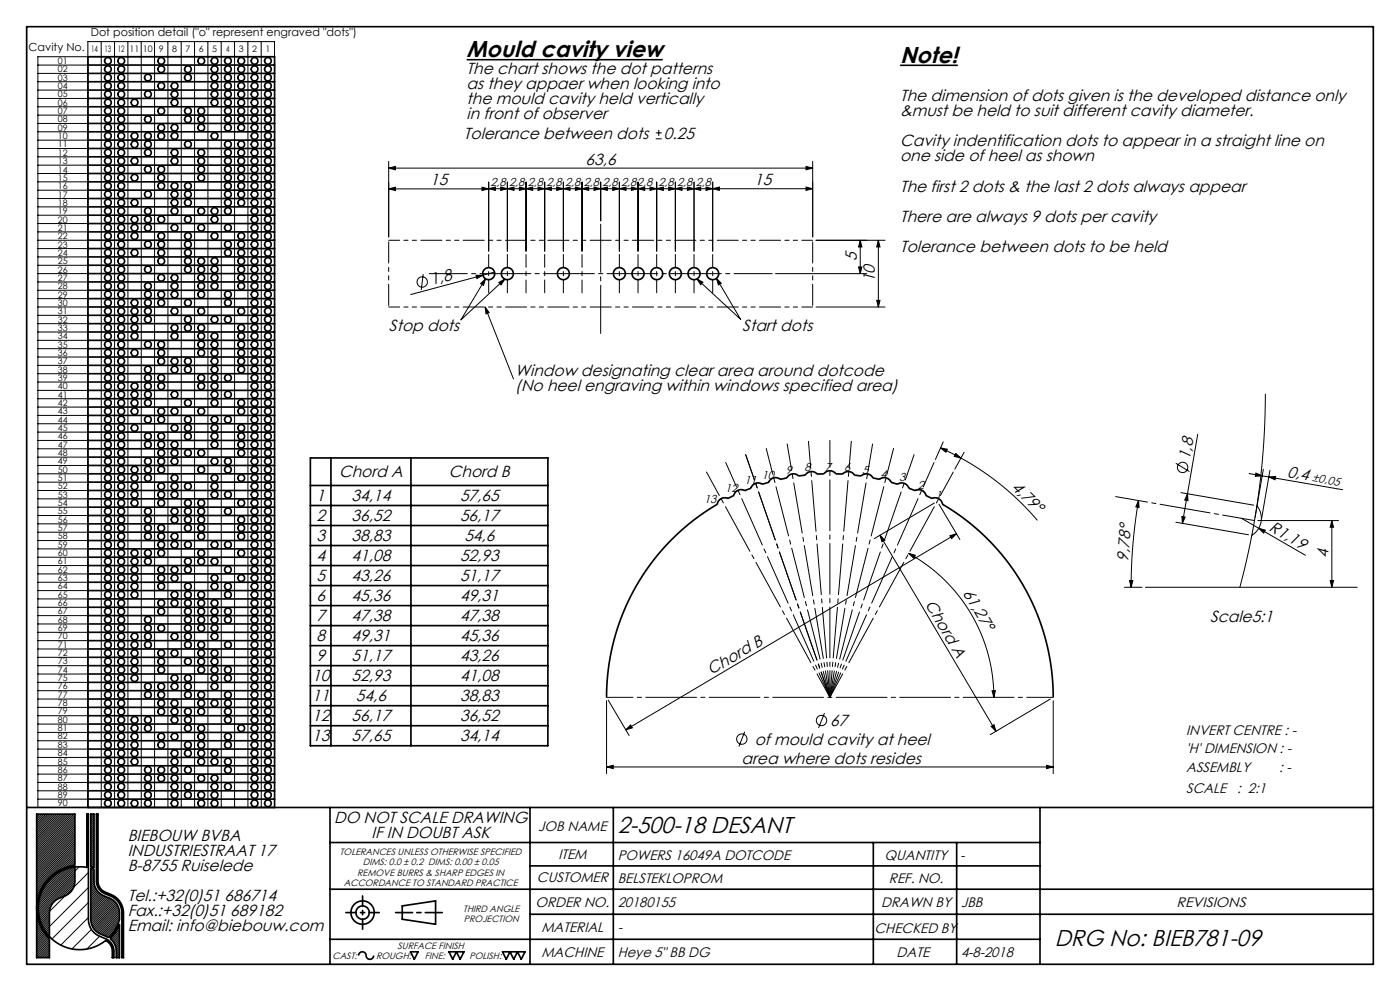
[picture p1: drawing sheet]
<svg xmlns="http://www.w3.org/2000/svg" width="420mm" height="297mm" viewBox="0 0 420 297" stroke-linecap="round" stroke-linejoin="round" font-family="sans-serif">
<defs><g id="words">
<g font-size="6.9">
<text x="140" y="17.2">Mould cavity view</text>
<text x="270" y="18.9">Note!</text>
<text x="185.3" y="249.7">2-500-18 DESANT</text>
<text x="316.4" y="283.5">DRG No: BIEB781-09</text>
</g>
<g font-size="4.8">
<text x="140" y="22.1">The chart shows the dot patterns</text>
<text x="140" y="26.7">as they appaer when looking into</text>
<text x="140" y="31.2">the mould cavity held vertically</text>
<text x="140" y="35.7">in front of observer</text>
<text x="270" y="30.3">The dimension of dots given is the developed distance only</text>
<text x="270" y="34.8">&amp;must be held to suit different cavity diameter.</text>
<text x="139.2" y="41.6">Tolerance between dots</text>
<text x="199.1" y="41.6">0.25</text>
<text x="270" y="43.9">Cavity indentification dots to appear in a straight line on</text>
<text x="175.7" y="49.4">63,6</text>
<text x="270" y="48.4">one side of heel as shown</text>
<text x="129" y="55.6">15</text>
<text x="226.2" y="55.5">15</text>
<text x="270" y="57.4">The first 2 dots &amp; the last 2 dots always appear</text>
<text x="270" y="66.5">There are always 9 dots per cavity</text>
<text x="270" y="75.5">Tolerance between dots to be held</text>
<text x="257.1" y="78.3" transform="rotate(-90 257.1 78.3)">5</text>
<text x="129.6" y="85.6" transform="rotate(-15 129.6 85.6)">1,8</text>
<text x="262.5" y="84.6" transform="rotate(-90 262.5 84.6)">10</text>
<text x="116.7" y="99.3">Stop dots</text>
<text x="222.7" y="99.2">Start dots</text>
<text x="154.6" y="112.6">Window designating clear area around dotcode</text>
<text x="154.6" y="117.1">(No heel engraving within windows specified area)</text>
<text x="357" y="137.9" transform="rotate(-80 357 137.9)">1,8</text>
<text x="101.8" y="143.1">Chord A</text>
<text x="134.7" y="143.1">Chord B</text>
<text x="386" y="142.8" transform="rotate(10 386 142.8)">0,4</text>
<text x="303.3" y="146.3" transform="rotate(45 303.3 146.3)">4,79°</text>
<text x="94.9" y="150.2">1</text>
<text x="105.5" y="150.2">34,14</text>
<text x="138" y="150.2">57,65</text>
<text x="94.9" y="156.2">2</text>
<text x="105.5" y="156.2">36,52</text>
<text x="138" y="156.2">56,17</text>
<text x="380.5" y="158.9" transform="rotate(30 380.5 158.9)">R1,19</text>
<text x="94.9" y="162.2">3</text>
<text x="105.5" y="162.2">38,83</text>
<text x="139.3" y="162.2">54,6</text>
<text x="398.5" y="167.3" transform="rotate(-90 398.5 167.3)">4</text>
<text x="94.9" y="168.2">4</text>
<text x="105.5" y="168.2">41,08</text>
<text x="138" y="168.2">52,93</text>
<text x="338.4" y="168.3" transform="rotate(-85 338.4 168.3)">9,78°</text>
<text x="94.9" y="174.2">5</text>
<text x="105.5" y="174.2">43,26</text>
<text x="138" y="174.2">51,17</text>
<text x="288.7" y="177.6" transform="rotate(59 288.7 177.6)">61,27°</text>
<text x="94.9" y="180.2">6</text>
<text x="105.5" y="180.2">45,36</text>
<text x="138" y="180.2">49,31</text>
<text x="277.4" y="181.1" transform="rotate(59 277.4 181.1)">Chord A</text>
<text x="94.9" y="186.2">7</text>
<text x="105.5" y="186.2">47,38</text>
<text x="138" y="186.2">47,38</text>
<text x="363" y="186.3">Scale5:1</text>
<text x="94.9" y="192.2">8</text>
<text x="105.5" y="192.2">49,31</text>
<text x="138" y="192.2">45,36</text>
<text x="94.9" y="198.2">9</text>
<text x="105.5" y="198.2">51,17</text>
<text x="138" y="198.2">43,26</text>
<text x="213.4" y="202.3" transform="rotate(-31 213.4 202.3)">Chord B</text>
<text x="93.6" y="204.2">10</text>
<text x="105.5" y="204.2">52,93</text>
<text x="138" y="204.2">41,08</text>
<text x="93.6" y="210.2">11</text>
<text x="106.8" y="210.2">54,6</text>
<text x="138" y="210.2">38,83</text>
<text x="93.6" y="216.2">12</text>
<text x="105.5" y="216.2">56,17</text>
<text x="138" y="216.2">36,52</text>
<text x="249" y="217.7">67</text>
<text x="93.6" y="222.2">13</text>
<text x="105.5" y="222.2">57,65</text>
<text x="138" y="222.2">34,14</text>
<text x="226.4" y="223.2">of mould cavity at heel</text>
<text x="222.5" y="228.8">area where dots resides</text>
<text x="38.3" y="251.9">BIEBOUW BVBA</text>
<text x="100.2" y="246.6">DO NOT SCALE DRAWING</text>
<text x="111.5" y="251.1">IF IN DOUBT ASK</text>
<text x="38.3" y="256.5">INDUSTRIESTRAAT 17</text>
<text x="38.3" y="261">B-8755 Ruiselede</text>
<text x="38.3" y="270">Tel.:+32(0)51 686714</text>
<text x="38.3" y="274.6">Fax.:+32(0)51 689182</text>
<text x="38.3" y="279.1">Email: info@biebouw.com</text>
</g>
<g font-size="4.1">
<text x="355.9" y="220.3">INVERT CENTRE : -</text>
<text x="355.9" y="225.7">'H' DIMENSION : -</text>
<text x="355.9" y="231.4">ASSEMBLY</text>
<text x="383.7" y="231.4">: -</text>
<text x="355.9" y="237.5">SCALE</text>
<text x="371.1" y="237.5">: 2:1</text>
<text x="161.4" y="249">JOB NAME</text>
<text x="167.5" y="257.4">ITEM</text>
<text x="185.3" y="257.7">POWERS 16049A DOTCODE</text>
<text x="265.4" y="257.8">QUANTITY</text>
<text x="161.1" y="264.3">CUSTOMER</text>
<text x="185.3" y="264.6">BELSTEKLOPROM</text>
<text x="266.7" y="264.6">REF. NO.</text>
<text x="160.7" y="271.8">ORDER NO.</text>
<text x="185.3" y="271.7">20180155</text>
<text x="264.4" y="271.7">DRAWN BY</text>
<text x="288.3" y="271.7">JBB</text>
<text x="352.9" y="271.7">REVISIONS</text>
<text x="162.4" y="279.4">MATERIAL</text>
<text x="185.3" y="279.4">-</text>
<text x="262.3" y="279.6">CHECKED BY</text>
<text x="162.4" y="286.9">MACHINE</text>
<text x="185.3" y="286.8">Heye 5&quot; BB DG</text>
<text x="269" y="286.9">DATE</text>
<text x="288.3" y="286.9">4-8-2018</text>
</g>
<text font-size="4" x="288.4" y="257.8">-</text>
<g font-size="3.5">
<text x="147.1" y="55.8">2,8</text>
<text x="152.7" y="55.8">2,8</text>
<text x="158.3" y="55.8">2,8</text>
<text x="163.9" y="55.8">2,8</text>
<text x="169.5" y="55.8">2,8</text>
<text x="175.1" y="55.8">2,8</text>
<text x="180.7" y="55.8">2,8</text>
<text x="186.3" y="55.8">2,82,8</text>
<text x="197.5" y="55.8">2,8</text>
<text x="203.1" y="55.8">2,8</text>
<text x="208.7" y="55.8">2,8</text>
<text x="228.5" y="143.5">10</text>
<text x="235.8" y="141.9">9</text>
<text x="241.3" y="141.3">8</text>
<text x="247.4" y="141.3">7</text>
<text x="253.3" y="141.3">6</text>
<text x="258.7" y="141.9">5</text>
<text x="264.1" y="143.1">4</text>
<text x="217.6" y="147.5">12</text>
<text x="223.3" y="145.1">11</text>
<text x="269.8" y="144.3">3</text>
<text x="275.4" y="146.7">2</text>
<text x="280.6" y="149.4">1</text>
<text x="393.6" y="144.2" transform="rotate(10 393.6 144.2)">±0,05</text>
<text x="211.2" y="150.8">13</text>
</g>
<g font-size="3.3">
<text x="27.2" y="10.9">Dot position detail (&quot;o&quot; represent engraved &quot;dots&quot;)</text>
<text x="8.6" y="15.3">Cavity No.</text>
</g>
<g font-size="2.8">
<text x="102" y="256.1">TOLERANCES UNLESS OTHERWISE SPECIFIED</text>
<text x="107.2" y="262.5">REMOVE BURRS &amp; SHARP EDGES IN</text>
<text x="108.8" y="259.1">DIMS: 0.0 ± 0.2 DIMS: 0.00 ± 0.05</text>
<text x="103.2" y="265.5">ACCORDANCE TO STANDARD PRACTICE</text>
<text x="139" y="273.5">THIRD ANGLE</text>
<text x="139.2" y="276.5">PROJECTION</text>
<text x="99.7" y="287.3">CAST:</text>
<text x="112.8" y="287.3">ROUGH:</text>
<text x="119.3" y="284.4">SURFACE FINISH</text>
<text x="127.5" y="287.3">FINE:</text>
<text x="140.8" y="287.3">POLISH:</text>
</g>
<g font-size="2.7">
<text x="27.3" y="15.7">14</text>
<text x="31.3" y="15.7">13</text>
<text x="35.3" y="15.7">12</text>
<text x="38.9" y="15.7">11</text>
<text x="42.9" y="15.7">10</text>
<text x="47.6" y="15.7">9</text>
<text x="51.6" y="15.7">8</text>
<text x="55.6" y="15.7">7</text>
<text x="59.6" y="15.7">6</text>
<text x="63.6" y="15.7">5</text>
<text x="67.8" y="15.7">4</text>
<text x="71.6" y="15.7">3</text>
<text x="75.6" y="15.7">2</text>
<text x="79.6" y="15.7">1</text>
<text x="17.4" y="19.2">01</text>
<text x="17.4" y="21.7">02</text>
<text x="17.4" y="24.2">03</text>
<text x="17.4" y="26.7">04</text>
<text x="17.4" y="29.2">05</text>
<text x="17.4" y="31.7">06</text>
<text x="17.4" y="34.2">07</text>
<text x="17.4" y="36.7">08</text>
<text x="17.4" y="39.2">09</text>
<text x="17.4" y="41.7">10</text>
<text x="17.4" y="44.2">11</text>
<text x="17.4" y="46.7">12</text>
<text x="17.4" y="49.2">13</text>
<text x="17.4" y="51.7">14</text>
<text x="17.4" y="54.2">15</text>
<text x="17.4" y="56.7">16</text>
<text x="17.4" y="59.2">17</text>
<text x="17.4" y="61.7">18</text>
<text x="17.4" y="64.2">19</text>
<text x="17.4" y="66.7">20</text>
<text x="17.4" y="69.2">21</text>
<text x="17.4" y="71.7">22</text>
<text x="17.4" y="74.2">23</text>
<text x="17.4" y="76.7">24</text>
<text x="17.4" y="79.2">25</text>
<text x="17.4" y="81.7">26</text>
<text x="17.4" y="84.2">27</text>
<text x="17.4" y="86.7">28</text>
<text x="17.4" y="89.2">29</text>
<text x="17.4" y="91.7">30</text>
<text x="17.4" y="94.2">31</text>
<text x="17.4" y="96.7">32</text>
<text x="17.4" y="99.2">33</text>
<text x="17.4" y="101.7">34</text>
<text x="17.4" y="104.2">35</text>
<text x="17.4" y="106.7">36</text>
<text x="17.4" y="109.2">37</text>
<text x="17.4" y="111.7">38</text>
<text x="17.4" y="114.2">39</text>
<text x="17.4" y="116.7">40</text>
<text x="17.4" y="119.2">41</text>
<text x="17.4" y="121.7">42</text>
<text x="17.4" y="124.2">43</text>
<text x="17.4" y="126.7">44</text>
<text x="17.4" y="129.2">45</text>
<text x="17.4" y="131.7">46</text>
<text x="17.4" y="134.2">47</text>
<text x="17.4" y="136.7">48</text>
<text x="17.4" y="139.2">49</text>
<text x="17.4" y="141.7">50</text>
<text x="17.4" y="144.2">51</text>
<text x="17.4" y="146.7">52</text>
<text x="17.4" y="149.2">53</text>
<text x="17.4" y="151.7">54</text>
<text x="17.4" y="154.2">55</text>
<text x="17.4" y="156.7">56</text>
<text x="17.4" y="159.1">57</text>
<text x="17.4" y="161.6">58</text>
<text x="17.4" y="164.1">59</text>
<text x="17.4" y="166.6">60</text>
<text x="17.4" y="169.1">61</text>
<text x="17.4" y="171.6">62</text>
<text x="17.4" y="174.1">63</text>
<text x="17.4" y="176.6">64</text>
<text x="17.4" y="179.1">65</text>
<text x="17.4" y="181.6">66</text>
<text x="17.4" y="184.1">67</text>
<text x="17.4" y="186.6">68</text>
<text x="17.4" y="189.1">69</text>
<text x="17.4" y="191.6">70</text>
<text x="17.4" y="194.1">71</text>
<text x="17.4" y="196.6">72</text>
<text x="17.4" y="199.1">73</text>
<text x="17.4" y="201.6">74</text>
<text x="17.4" y="204.1">75</text>
<text x="17.4" y="206.6">76</text>
<text x="17.4" y="209.1">77</text>
<text x="17.4" y="211.6">78</text>
<text x="17.4" y="214.1">79</text>
<text x="17.4" y="216.6">80</text>
<text x="17.4" y="219.1">81</text>
<text x="17.4" y="221.6">82</text>
<text x="17.4" y="224.1">83</text>
<text x="17.4" y="226.6">84</text>
<text x="17.4" y="229.1">85</text>
<text x="17.4" y="231.6">86</text>
<text x="17.4" y="234.1">87</text>
<text x="17.4" y="236.6">88</text>
<text x="17.4" y="239.1">89</text>
<text x="17.4" y="241.6">90</text>
</g>
</g></defs>
<g fill="none" stroke="#000" stroke-width=".3">
<path d="M11.4 19.5h15M26.4 17v-4.5h56v4.5h-71v225h15v-225M30.4 12.5v229.5M34.4 12.5v229.5M38.4 12.5v4.5M38.4 17v225M42.4 12.5v229.5M46.4 12.5v229.5M50.4 12.5v4.5M50.4 17v225M54.4 12.5v229.5M58.4 12.5v229.5"/>
<path d="M62.4 12.5v4.5M62.4 17v225M66.4 12.5v229.5M70.4 12.5v229.5M74.4 12.5v4.5M74.4 17v225M78.4 12.5v229.5M11.4 22h15M11.4 24.5h15M11.4 27h15M11.4 29.5h15M11.4 32h15"/>
<path d="M11.4 34.5h15M11.4 37h15M11.4 39.5h15M196.7 39.8h1.8M197.6 38.9v1.8M11.4 42h15M11.4 44.5h15M11.4 47h15M11.4 49.5h15M11.4 52h15M11.4 54.5h15M11.4 57h15"/>
<path d="M11.4 59.5h15M116.6 50.4l2-.5v1zM116.6 48.4v22.6M116.6 50.4h127.2M116.6 56.6l2-.5v1zM116.6 56.6h30M144.6 56.1l2 .5-2 .5zM146.6 56.6l2-.5v1zM146.6 56.6h97.2M146.6 54.6v20.7M150.2 56.1l2 .5-2 .5zM152.2 56.6l2-.5v1z"/>
<path d="M152.2 54.6v20.7M155.8 56.1l2 .5-2 .5zM157.8 56.6l2-.5v1zM157.8 54.6v20.7M161.4 56.1l2 .5-2 .5zM163.4 56.6l2-.5v1zM163.4 54.6v20.7M167 56.1l2 .5-2 .5zM169 56.6l2-.5v1zM169 54.6v20.7M172.6 56.1l2 .5-2 .5zM174.6 56.6l2-.5v1z"/>
<path d="M174.6 54.6v20.7M178.2 56.1l2 .5-2 .5zM180.2 56.6l2-.5v1zM180.2 54.6v11.6M183.8 56.1l2 .5-2 .5zM185.8 56.6l2-.5v1zM185.8 54.6v20.7M189.4 56.1l2 .5-2 .5zM191.4 56.6l2-.5v1zM191.4 54.6v20.7M195 56.1l2 .5-2 .5zM196.7 41.6h1.8"/>
<path d="M197 56.6l2-.5v1zM197 54.6v20.7M200.6 56.1l2 .5-2 .5zM202.6 56.6l2-.5v1zM202.6 54.6v20.7M206.2 56.1l2 .5-2 .5zM208.2 56.6l2-.5v1zM208.2 54.6v20.7M211.8 56.1l2 .5-2 .5zM213.8 54.6v20.7M213.8 56.6l2-.5v1zM241.8 56.1l2 .5-2 .5z"/>
<path d="M241.8 49.9l2 .5-2 .5zM243.8 48.4v22.6M11.4 72h15M11.4 62h15M11.4 64.5h15M11.4 67h15M11.4 69.5h15M11.4 74.5h15M11.4 77h15M11.4 79.5h15M244.8 72h20.7M258.1 72l.5 2h-1z"/>
<path d="M258.1 72v10M263.5 72l.5 2h-1zM263.5 72v20M11.4 92h15M11.4 82h15M11.4 84.5h15M11.4 87h15M11.4 89.5h15M11.4 94.5h15M11.4 97h15M11.4 99.5h15M127 82.1l-.6 4.8"/>
<path d="M142.8 82.5h2.1l-1.8 1zM145.5 92l8.5 21.6M145.5 92l1.2 1.7-.9 .4zM145.7 83.5l-7.4 12.4 13.2-12.3M145.7 83.5l-.6 2-.9-.5zM148.3 81.5l-25.1 6.8M149.6 84.6l1.9-1-1.2 1.8zM209.1 83.6l1.8 1-.7 .7zM214.9 83.4l7.3 12.3-13.1-12.1M214.9 83.4l1.5 1.5-.9 .5zM232.7 82h27.4M244.8 92h20.7"/>
<path d="M257.6 80h1l-.5 2zM263 90h1l-.5 2zM11.4 102h15M11.4 104.5h15M11.4 107h15M11.4 109.5h15M11.4 112h15M11.4 114.5h15M11.4 117h15M11.4 119.5h15M379.6 118a223.7 223.7 0 0 1-7.6 58M11.4 122h15"/>
<path d="M11.4 124.5h15M11.4 127h15M11.4 129.5h15M11.4 132h15M11.4 134.5h15M11.4 137h15M11.4 139.5h15M282.2 134.2l2 .4-.4 .9zM282.2 134.2l6.1 3.1M283 132.4l-2.4 5.3M286.8 135.9l1.5 1.4-2-.5zM288.3 137.3a81.8 81.8 0 0 1 22.9 18.7"/>
<path d="M289.2 135.5l-2.7 5.1M352.7 138.8l4.1 2.5M359.3 130.1l-3.1 17.9M11.4 142h15M11.4 144.5h15M11.4 147h15M11.4 149.5h15M11.4 152h15M11.4 154.5h15M11.4 157h15M11.4 159.5h15M274.5 147a2.22 2.22 0 0 1 3.3 1.5"/>
<path d="M280.3 150.7l-18 10.7M281.7 151.1l6.3 10.6M286.9 160l-99.2 58.7M341.6 150l.1 2.1-1-.2zM341.6 150l-1.7 13-.6 13M352.7 156.5l21.9 3.8M354.3 147.6l21.8 3.8M354.6 154.8l1 .2-.9 1.8zM356.2 148l-1.5 8.8M356.2 148l.2 2-1-.1zM372.4 155.3l19.2 11.1M374.7 141.9l28.1 4.9"/>
<path d="M376.8 141.8l1.9 .8-2.1 .2zM377.1 151.6a6 6 0 0 1-1.6 8.8M377.4 156h24.2M377.6 158.3l2 .6-.5 .9zM379 140.6l-2.5 14.4M380.6 142.9l2.1-.1-.2 1zM381 141l-2.5 14.4M399.6 156v20M399.6 156l.5 2h-1zM11.4 162h15M11.4 164.5h15M11.4 167h15"/>
<path d="M11.4 169.5h15M11.4 172h15M11.4 174.5h15M11.4 177h15M11.4 179.5h15M264 160.4l1.4 1.5-.8 .5zM264 160.4l34.8 58.8M272.6 165.9l2 .5-.5 .9zM272.6 165.9a49.2 49.2 0 0 1 25.6 43.1M285 160.6l1.9-.6-1.4 1.4zM337.3 176h5.3M338.8 174h1l-.5 2z"/>
<path d="M343.6 176h63.6M399.1 174h1l-.5 2zM11.4 182h15M11.4 184.5h15M11.4 187h15M11.4 189.5h15M11.4 192h15M11.4 194.5h15M11.4 197h15M11.4 199.5h15M11.4 202h15M11.4 204.5h15"/>
<path d="M11.4 207h15M11.4 209.5h15M11.4 212h15M11.4 214.5h15M11.4 217h15M11.4 219.5h15M182 210v21.9M182.5 209.9l6.2 10.5M187.7 218.7l1.5-1.4 .5 .8zM223.4 219.3l-1.7 4.4M247.3 213.7l-1.7 4.5M297.3 217.7l.9-.5 .6 2z"/>
<path d="M297.6 207h1l-.4 2zM315.1 209.5l-18 10.7M316 210v21.9M11.4 222h15M11.4 224.5h15M11.4 227h15M11.4 229.5h15M11.4 232h15M11.4 234.5h15M11.4 237h15M11.4 239.5h15M182 229.9l2-.5v1z"/>
<path d="M182 229.9h134M314 229.4l2 .5-2 .5zM11.5 244l-.5 .5M12 244l-1 1M12.6 244l-1.6 1.6M13.2 244l-2.2 2.2M13.7 244l-2.7 2.7M14.3 244l-3.3 3.3M14.8 244l-3.8 3.8M15.4 244l-4.4 4.4M16 244l-5 5M16.5 244l-5.5 5.5"/>
<path d="M17.1 244l-6.1 6.1M17.6 244l-6.6 6.6M18.2 244l-7.2 7.2M18.8 244l-7.8 7.8M19.3 244l-8.3 8.3M19.9 244l-8.9 8.9M20.4 244l-9.4 9.4M21 244l-10 10M21.6 244l-10.6 10.6M21.9 259.9l-10.3 10.3M22.1 244l-11.1 11.1M22.5 244.2l-11.5 11.5"/>
<path d="M22.5 244.8l-11.5 11.5M22.5 245.3l-11.5 11.5M22.5 245.9l-11.5 11.5M22.5 246.5l-11.5 11.4M22.5 247l-11.5 11.5M22.5 247.6l-11.5 11.5M22.5 248.2l-11.5 11.4M22.5 248.7l-11.5 11.5M22.5 249.3l-11.5 11.4M22.5 249.8l-11.5 11.5M22.5 250.4l-11.5 11.5M22.5 251l-11.5 11.4"/>
<path d="M22.5 251.5l-11.5 11.5M22.5 252.1l-11.5 11.4M22.5 252.6l-11.5 11.5M22.5 253.2l-11.5 11.5M22.5 253.8l-11.5 11.4M22.5 254.3l-11.5 11.5M22.5 254.9l-11.5 11.5M22.5 255.5l-6.9 6.8M22.5 256l-5 5M22.5 256.6l-3.9 3.8M22.5 257.1l-2.9 2.9M22.5 257.7l-2.1 2.1"/>
<path d="M22.5 258.3l-1.4 1.3M22.5 258.8l-.7 .7M22.5 259.9l-11 11M23.8 259.8l-12.3 12.3M26.1 244h.1M26.5 248l-.4 .5M26.5 252.5l-.4 .5M26.5 257l-.4 .5M27.7 244l-.5 .5M28.2 244.1l-1 1M28.2 244.7l-1 .9M28.2 245.2l-1 1"/>
<path d="M28.2 245.8l-1 .9M28.2 246.3l-1 1M28.2 246.9l-1 1M28.2 247.5l-1 .9M28.2 248l-1 1M28.2 248.6l-1 .9M28.2 249.7l-1 1M28.2 250.3l-1 .9M28.2 250.8l-1 1M28.2 251.4l-1 1M28.2 252l-1 .9M28.2 252.5l-1 1"/>
<path d="M28.2 253.1l-1 .9M28.2 253.6l-1 1M28.2 254.2l-1 1M28.2 254.8l-1 .9M28.2 255.3l-1 1M28.2 255.9l-1 .9M28.2 256.5l-1 .9M28.2 257l-1 1M28.2 257.6l-1 .9M28.2 258.1l-1 1M28.2 258.7l-1 1M28.2 259.3l-.6 .5"/>
<path d="M28.2 259.8l-.2 .2M28.2 249.2l-1 .9M29.4 245.2l-.5 .4M29.4 249.6l-.5 .5M29.4 254.1l-.5 .5M29.4 258.6l-.5 .5M11 272h.1M11 272.5h.1M11 271.4h.1M11 273.1h.1M11.1 273.6l-.1 .1M11.1 270.8h-.1"/>
<path d="M11.1 274.1l-.1 .1M11.2 270.1l-.2 .2M11.2 274.6l-.2 .2M11.3 269.4l-.3 .3M11.3 275l-.3 .3M11.4 275.5l-.4 .4M11.5 268.7l-.5 .5M11.5 275.9l-.5 .6M11.7 276.3l-.7 .7M11.8 267.8l-.8 .8M11.8 276.7l-.8 .9M12 277.2l-1 .9"/>
<path d="M12.1 266.9l-1.1 1.1M12.2 277.5l-1.2 1.2M12.3 277.9l-1.3 1.4M12.5 278.3l-1.5 1.5M12.7 265.8l-1.7 1.7M12.7 278.7l-1.7 1.7M12.9 279l-1.9 1.9M13.2 279.3l-2.2 2.2M13.4 279.7l-2.4 2.4M13.6 280l-2.6 2.6M14 263.9l-3 3M14.8 273.8l-2.6 2.6"/>
<path d="M14.8 274.3l-2.4 2.5M14.8 274.9l-2.3 2.3M14.8 275.4l-2.1 2.2M14.8 276l-1.9 1.9M14.8 276.6l-1.7 1.7M14.8 277.1l-1.5 1.6M14.8 278.2l-1.1 1.1M14.8 278.8l-.8 .9M14.8 279.4l-.6 .6M14.8 279.9l-.3 .4M15 272.5l-3.1 3M15.2 271.6l-3.4 3.5"/>
<path d="M17.5 261.5l-4.2 4.3M18.7 260.9l-6.1 6.1M19.6 260.5l-7.4 7.4M20.5 260.2l-8.5 8.6M21.2 260.1l-9.4 9.4M22.4 265.1l-3.8 3.8M22.5 264.4l-4.9 4.9M22.5 260.5l-11 11M22.5 261.6l-11 11M22.5 262.2l-11 10.9M22.5 262.7l-10.9 10.9M22.5 263.3l-10.9 10.8"/>
<path d="M22.5 263.9l-10.8 10.7M26.5 261.5l-14.4 14.5M26.5 266l-13 13M26.5 270.5l-10.9 10.9M26.5 275l-8.3 8.2M27.4 278.6l-5.8 5.8M27.7 260.4l-.5 .4M28.1 260.5l-.9 .8M28.2 260.9l-1 1M28.2 261.5l-1 1M28.2 262.1l-1 .9M28.2 263.2l-1 .9"/>
<path d="M28.2 263.7l-1 1M28.2 262.6l-1 1M28.2 264.3l-1 1M28.3 264.8l-1.1 1M28.4 265.3l-1.2 1.1M28.5 265.7l-1.3 1.2M28.7 266.1l-1.5 1.4M28.8 266.5l-1.6 1.6M29.1 266.8l-1.9 1.8M29.3 267.1l-2.1 2.1M29.4 263.1l-.5 .5M29.6 267.4l-2.4 2.4"/>
<path d="M29.9 267.7l-2.7 2.6M30.2 267.9l-3 3M30.4 266.6l-.3 .3M30.5 268.2l-3.3 3.2M30.9 268.4l-3.7 3.6M31.3 268.5l-4.1 4.1M31.7 268.7l-4.5 4.4M32.1 268.9l-4.9 4.8M32.5 269l-5.3 5.2M32.9 269.2l-5.7 5.6M33.2 269.4l-6 6M33.4 268.1l-.4 .4"/>
<path d="M33.6 269.6l-6.3 6.3M33.9 269.8l-6.6 6.6M34.2 270.1l-6.8 6.8M34.3 279l-1.9 1.9M34.5 270.3l-6.9 7M34.8 270.6l-7.1 7.1M35 271l-7.1 7M35 277.7l-3 3M35.2 271.3l-7 7.1M35.4 271.7l-7 7M35.5 276.7l-3.9 3.8M35.6 272.1l-6.9 6.9"/>
<path d="M35.7 272.5l-6.7 6.7M35.8 275.8l-4.6 4.6M35.8 273l-6.5 6.5M35.8 273.5l-6.1 6.2M35.8 274.1l-5.8 5.8M35.8 274.6l-5.4 5.4M35.8 275.2l-5 5M35.8 277.4l-.2 .3M35.8 278l-.9 1M35.8 278.6l-2.7 2.7M35.8 279.1l-2.4 2.5M35.8 279.7l-2.2 2.2"/>
<path d="M35.9 270.1l-.4 .3M37 273.4l-.4 .5M37 277.9l-.4 .5M13.9 280.3l-2.9 2.9M14.1 280.6l-3.1 3.2M14.4 280.9l-3.4 3.4M14.7 281.2l-3.7 3.7M14.8 280.5l-.1 .1M14.8 281.6l-3.8 3.8M14.8 282.2l-3.8 3.8M14.8 282.7l-3.8 3.9M14.8 283.3l-3.7 3.7"/>
<path d="M14.8 283.9l-3.1 3.1M14.8 284.4l-2.6 2.6M14.8 285l-2 2M14.8 285.5l-1.4 1.5M14.8 286.1l-.9 .9M14.8 286.7l-.3 .3M29.9 280.6l-3.9 3.8M32.9 282.1l-.4 .3M34.2 285.3l-.5 .5M35.8 280.2l-1.9 2M35.8 280.8l-1.7 1.7M35.8 281.4l-1.5 1.5"/>
<path d="M35.8 281.9l-1.3 1.3M35.8 282.5l-1.1 1.2M35.8 283l-1 1.1M35.8 283.6l-.9 1M35.8 284.2l-.9 .9M35.8 284.7l-.9 1M35.8 285.3l-.9 .9M35.8 285.9l-.9 .9M35.8 286.4l-.5 .6M35.8 287h.1M37 282.4l-.4 .5M37 286.9l-.1 .1"/>
<circle cx="126.7" cy="84.5" r="1.56"/>
<circle cx="354.8" cy="140.1" r="1.56"/>
<circle cx="246.5" cy="215.9" r="1.56"/>
<circle cx="222.5" cy="221.5" r="1.56"/>
</g>
<path d="M140 17.9h58.8M270 19.6h17.4" fill="none" stroke="#000" stroke-width=".47"/>
<g fill="none" stroke="#000" stroke-width=".5">
<path d="M8 8h404v281h-404zM26.4 19.5h56M26.4 22h56M26.4 24.5h56M26.4 27h56M26.4 29.5h56M26.4 32h56M26.4 34.5h56M26.4 37h56M26.4 39.5h56M26.4 42h56M26.4 44.5h56"/>
<path d="M26.4 47h56M26.4 49.5h56M26.4 52h56M26.4 54.5h56M26.4 57h56M26.4 59.5h56M26.4 62h56M26.4 64.5h56M26.4 67h56M26.4 69.5h56M26.4 72h56M26.4 74.5h56"/>
<path d="M26.4 77h56M26.4 79.5h56M26.4 82h56M26.4 84.5h56M26.4 87h56M26.4 89.5h56M26.4 92h56M26.4 94.5h56M26.4 97h56M26.4 99.5h56M26.4 102h56M26.4 104.5h56"/>
<path d="M26.4 107h56M26.4 109.5h56M26.4 112h56M26.4 114.5h56M26.4 117h56M26.4 119.5h56M26.4 122h56M26.4 124.5h56M26.4 127h56M26.4 129.5h56M26.4 132h56M26.4 134.5h56"/>
<path d="M26.4 137h56M26.4 139.5h56M93.1 137.2h71.3v86.3h-71.3zM99.3 137.2v86.3M123.3 137.2v86.3M26.4 142h56M26.4 144.5h56M26.4 147h56M26.4 149.5h56M26.4 152h56M26.4 154.5h56M26.4 157h56"/>
<path d="M26.4 159.5h56M93.1 145.5h71.3M93.1 151.5h71.3M93.1 157.5h71.3M26.4 162h56M26.4 164.5h56M26.4 167h56M26.4 169.5h56M26.4 172h56M26.4 174.5h56M26.4 177h56M26.4 179.5h56"/>
<path d="M93.1 169.5h71.3M93.1 163.5h71.3M93.1 175.5h71.3M26.4 182h56M26.4 184.5h56M26.4 187h56M26.4 189.5h56M26.4 192h56M26.4 194.5h56M26.4 197h56M26.4 199.5h56M93.1 199.5h71.3"/>
<path d="M93.1 181.5h71.3M93.1 187.5h71.3M93.1 193.5h71.3M26.4 202h56M26.4 204.5h56M26.4 207h56M26.4 209.5h56M26.4 212h56M26.4 214.5h56M26.4 217h56M26.4 219.5h56M93.1 205.5h71.3"/>
<path d="M93.1 211.5h71.3M93.1 217.5h71.3M182 209a67 67 0 0 1 33.2-57.9 2.21 2.21 0 0 1 3.1-1.7l.9-.5a2.71 2.71 0 0 0 1.6-1.5l.9-.6h1.1a1.93 1.93 0 0 0 2-.3l.5-.2a2.22 2.22 0 0 1 3.4-1.2l.9-.3a2.7 2.7 0 0 0 1.8-1.3l1-.3 1.1 .1a1.93 1.93 0 0 0 2.1 0l.4-.1a2.21 2.21 0 0 1 3.6-.6l1-.1a2.7 2.7 0 0 0 2-1l1-.2 1.1 .4a1.93 1.93 0 0 0 2 .3h.5a2.22 2.22 0 0 1 3.6 0h1a2.71 2.71 0 0 0 2.1-.6h1.1l.9 .5a1.93 1.93 0 0 0 1.9 .7h.5a2.21 2.21 0 0 1 3.6 .6l1 .2a2.71 2.71 0 0 0 2.1-.2l1.1 .1 .9 .7a1.93 1.93 0 0 0 1.8 1l.4 .1a2.21 2.21 0 0 1 3.4 1.2l1 .4a2.7 2.7 0 0 0 2.2 0l1 .4 .8 .8a1.93 1.93 0 0 0 1.5 1.3l.5 .2a2.21 2.21 0 0 1 3.1 1.7 67 67 0 0 1 33.3 57.9M26.4 222h56M26.4 224.5h56M26.4 227h56M26.4 229.5h56M26.4 232h56M26.4 234.5h56M26.4 237h56M26.4 239.5h56M8 242h404"/>
<path d="M11 244h11.5v15.4a12.9 12.9 0 0 0-10.8 8.6 12.9 12.9 0 0 0 3.1 13.4v5.6h-3.8zM22.5 259.8v4.3a4.8 4.8 0 0 1-3 4.4l-1.7 .7a4.8 4.8 0 0 0-3 4.4v7.1M26 244h.5v31.5a5.5 5.5 0 0 0 3.4 5.1l1.8 .7a4.1 4.1 0 0 1 2.5 3.8v1.9h-.5v-2.2l-.3-1.1-.8-1.2-.9-.6a12.4 12.4 0 0 1-19.8-6.6 12.4 12.4 0 0 1 14.2-15.3zM26.4 242v-225h56v225M27.2 244h1v16l-1-.3zM28.9 244h.5v20.6l.4 1.1 .8 1.1 2.8 1.3a6 6 0 0 1 3.6 5.5v13.4h-.4v-13.4a5.5 5.5 0 0 0-3.4-5l-1.8-.8a4.1 4.1 0 0 1-2.5-3.7zM99 242v47M99 252.5h213M159 242v47M159 259.5h153M184 242v47M262 252.5v36.5"/>
<path d="M287 252.5v36.5M312 242v47M27.2 260.2l1 .3v3.6a4.8 4.8 0 0 0 2.9 4.4l1.8 .7a4.8 4.8 0 0 1 2.9 4.4 6.4 6.4 0 0 1-.7 4l-1.1 1.8-1.4 1.6-2.4-1.1a4.8 4.8 0 0 1-3-4.4zM35.8 277.1v9.9h-.9v-2.2l-.3-1.2-.5-1.2-1.1-1.1 1.6-2zM99 266.5h313M120.7 271.5l10-1.5v7l-10-1.5zM159 274h253M99 281.5h213M107.6 286.4a1.2 1.2 0 0 1 1.4-1.1 1.2 1.2 0 0 1 .9 1.5 1.12 1.12 0 0 0 1.3 .7 1.12 1.12 0 0 0 .9-1.1M123.2 285.2h2.2l-1.1 2.3zM134.7 285.2h4.5l-1.1 2.3-1.2-2.3-1.1 2.3zM150.7 285.2h6.8l-1.1 2.3-1.2-2.3-1.1 2.3-1.1-2.3-1.1 2.3z"/>
<circle cx="32.4" cy="18.2" r="1"/>
<circle cx="36.4" cy="18.2" r="1"/>
<circle cx="48.4" cy="18.2" r="1"/>
<circle cx="60.4" cy="18.2" r="1"/>
<circle cx="64.4" cy="18.2" r="1"/>
<circle cx="68.4" cy="18.2" r="1"/>
<circle cx="72.4" cy="18.2" r="1"/>
<circle cx="76.4" cy="18.2" r="1"/>
<circle cx="80.4" cy="18.2" r="1"/>
<circle cx="32.4" cy="28.2" r="1"/>
<circle cx="32.4" cy="33.2" r="1"/>
<circle cx="32.4" cy="35.7" r="1"/>
<circle cx="32.4" cy="38.2" r="1"/>
<circle cx="32.4" cy="23.2" r="1"/>
<circle cx="32.4" cy="20.7" r="1"/>
<circle cx="32.4" cy="25.7" r="1"/>
<circle cx="32.4" cy="30.7" r="1"/>
<circle cx="36.4" cy="28.2" r="1"/>
<circle cx="36.4" cy="30.7" r="1"/>
<circle cx="36.4" cy="35.7" r="1"/>
<circle cx="36.4" cy="38.2" r="1"/>
<circle cx="36.4" cy="33.2" r="1"/>
<circle cx="36.4" cy="20.7" r="1"/>
<circle cx="36.4" cy="23.2" r="1"/>
<circle cx="36.4" cy="25.7" r="1"/>
<circle cx="40.4" cy="30.7" r="1"/>
<circle cx="44.4" cy="28.2" r="1"/>
<circle cx="44.4" cy="35.7" r="1"/>
<circle cx="44.4" cy="23.2" r="1"/>
<circle cx="48.4" cy="33.2" r="1"/>
<circle cx="48.4" cy="25.7" r="1"/>
<circle cx="48.4" cy="38.2" r="1"/>
<circle cx="48.4" cy="20.7" r="1"/>
<circle cx="52.4" cy="28.2" r="1"/>
<circle cx="52.4" cy="38.2" r="1"/>
<circle cx="52.4" cy="25.7" r="1"/>
<circle cx="52.4" cy="30.7" r="1"/>
<circle cx="56.4" cy="35.7" r="1"/>
<circle cx="56.4" cy="20.7" r="1"/>
<circle cx="56.4" cy="33.2" r="1"/>
<circle cx="56.4" cy="23.2" r="1"/>
<circle cx="60.4" cy="35.7" r="1"/>
<circle cx="60.4" cy="38.2" r="1"/>
<circle cx="60.4" cy="33.2" r="1"/>
<circle cx="64.4" cy="28.2" r="1"/>
<circle cx="64.4" cy="23.2" r="1"/>
<circle cx="64.4" cy="20.7" r="1"/>
<circle cx="64.4" cy="25.7" r="1"/>
<circle cx="64.4" cy="30.7" r="1"/>
<circle cx="68.4" cy="28.2" r="1"/>
<circle cx="68.4" cy="33.2" r="1"/>
<circle cx="68.4" cy="23.2" r="1"/>
<circle cx="68.4" cy="30.7" r="1"/>
<circle cx="68.4" cy="38.2" r="1"/>
<circle cx="68.4" cy="20.7" r="1"/>
<circle cx="68.4" cy="25.7" r="1"/>
<circle cx="68.4" cy="35.7" r="1"/>
<circle cx="72.4" cy="28.2" r="1"/>
<circle cx="72.4" cy="30.7" r="1"/>
<circle cx="72.4" cy="20.7" r="1"/>
<circle cx="72.4" cy="33.2" r="1"/>
<circle cx="72.4" cy="38.2" r="1"/>
<circle cx="72.4" cy="23.2" r="1"/>
<circle cx="72.4" cy="25.7" r="1"/>
<circle cx="72.4" cy="35.7" r="1"/>
<circle cx="76.4" cy="28.2" r="1"/>
<circle cx="76.4" cy="38.2" r="1"/>
<circle cx="76.4" cy="20.7" r="1"/>
<circle cx="76.4" cy="35.7" r="1"/>
<circle cx="76.4" cy="23.2" r="1"/>
<circle cx="76.4" cy="30.7" r="1"/>
<circle cx="76.4" cy="25.7" r="1"/>
<circle cx="76.4" cy="33.2" r="1"/>
<circle cx="80.4" cy="28.2" r="1"/>
<circle cx="80.4" cy="33.2" r="1"/>
<circle cx="80.4" cy="30.7" r="1"/>
<circle cx="80.4" cy="20.7" r="1"/>
<circle cx="80.4" cy="35.7" r="1"/>
<circle cx="80.4" cy="23.2" r="1"/>
<circle cx="80.4" cy="25.7" r="1"/>
<circle cx="80.4" cy="38.2" r="1"/>
<circle cx="32.4" cy="53.2" r="1"/>
<circle cx="32.4" cy="40.7" r="1"/>
<circle cx="32.4" cy="45.7" r="1"/>
<circle cx="32.4" cy="43.2" r="1"/>
<circle cx="32.4" cy="55.7" r="1"/>
<circle cx="32.4" cy="48.2" r="1"/>
<circle cx="32.4" cy="50.7" r="1"/>
<circle cx="32.4" cy="58.2" r="1"/>
<circle cx="36.4" cy="53.2" r="1"/>
<circle cx="36.4" cy="40.7" r="1"/>
<circle cx="36.4" cy="45.7" r="1"/>
<circle cx="36.4" cy="55.7" r="1"/>
<circle cx="36.4" cy="43.2" r="1"/>
<circle cx="36.4" cy="48.2" r="1"/>
<circle cx="36.4" cy="50.7" r="1"/>
<circle cx="36.4" cy="58.2" r="1"/>
<circle cx="40.4" cy="53.2" r="1"/>
<circle cx="40.4" cy="40.7" r="1"/>
<circle cx="40.4" cy="43.2" r="1"/>
<circle cx="40.4" cy="48.2" r="1"/>
<circle cx="44.4" cy="40.7" r="1"/>
<circle cx="44.4" cy="45.7" r="1"/>
<circle cx="44.4" cy="43.2" r="1"/>
<circle cx="44.4" cy="50.7" r="1"/>
<circle cx="44.4" cy="58.2" r="1"/>
<circle cx="48.4" cy="53.2" r="1"/>
<circle cx="48.4" cy="40.7" r="1"/>
<circle cx="48.4" cy="55.7" r="1"/>
<circle cx="48.4" cy="50.7" r="1"/>
<circle cx="52.4" cy="40.7" r="1"/>
<circle cx="52.4" cy="45.7" r="1"/>
<circle cx="52.4" cy="55.7" r="1"/>
<circle cx="52.4" cy="58.2" r="1"/>
<circle cx="52.4" cy="48.2" r="1"/>
<circle cx="56.4" cy="43.2" r="1"/>
<circle cx="56.4" cy="55.7" r="1"/>
<circle cx="56.4" cy="58.2" r="1"/>
<circle cx="60.4" cy="53.2" r="1"/>
<circle cx="60.4" cy="45.7" r="1"/>
<circle cx="60.4" cy="48.2" r="1"/>
<circle cx="60.4" cy="50.7" r="1"/>
<circle cx="64.4" cy="40.7" r="1"/>
<circle cx="68.4" cy="53.2" r="1"/>
<circle cx="68.4" cy="43.2" r="1"/>
<circle cx="68.4" cy="45.7" r="1"/>
<circle cx="68.4" cy="55.7" r="1"/>
<circle cx="68.4" cy="50.7" r="1"/>
<circle cx="68.4" cy="58.2" r="1"/>
<circle cx="68.4" cy="48.2" r="1"/>
<circle cx="72.4" cy="53.2" r="1"/>
<circle cx="72.4" cy="45.7" r="1"/>
<circle cx="72.4" cy="55.7" r="1"/>
<circle cx="72.4" cy="43.2" r="1"/>
<circle cx="72.4" cy="48.2" r="1"/>
<circle cx="72.4" cy="50.7" r="1"/>
<circle cx="72.4" cy="58.2" r="1"/>
<circle cx="76.4" cy="53.2" r="1"/>
<circle cx="76.4" cy="40.7" r="1"/>
<circle cx="76.4" cy="43.2" r="1"/>
<circle cx="76.4" cy="45.7" r="1"/>
<circle cx="76.4" cy="55.7" r="1"/>
<circle cx="76.4" cy="48.2" r="1"/>
<circle cx="76.4" cy="50.7" r="1"/>
<circle cx="76.4" cy="58.2" r="1"/>
<circle cx="80.4" cy="53.2" r="1"/>
<circle cx="80.4" cy="40.7" r="1"/>
<circle cx="80.4" cy="45.7" r="1"/>
<circle cx="80.4" cy="43.2" r="1"/>
<circle cx="80.4" cy="55.7" r="1"/>
<circle cx="80.4" cy="50.7" r="1"/>
<circle cx="80.4" cy="58.2" r="1"/>
<circle cx="80.4" cy="48.2" r="1"/>
<circle cx="32.4" cy="73.2" r="1"/>
<circle cx="32.4" cy="60.7" r="1"/>
<circle cx="32.4" cy="78.2" r="1"/>
<circle cx="32.4" cy="70.7" r="1"/>
<circle cx="32.4" cy="68.2" r="1"/>
<circle cx="32.4" cy="65.7" r="1"/>
<circle cx="32.4" cy="75.7" r="1"/>
<circle cx="32.4" cy="63.2" r="1"/>
<circle cx="36.4" cy="73.2" r="1"/>
<circle cx="36.4" cy="60.7" r="1"/>
<circle cx="36.4" cy="65.7" r="1"/>
<circle cx="36.4" cy="68.2" r="1"/>
<circle cx="36.4" cy="78.2" r="1"/>
<circle cx="36.4" cy="70.7" r="1"/>
<circle cx="36.4" cy="75.7" r="1"/>
<circle cx="36.4" cy="63.2" r="1"/>
<circle cx="40.4" cy="60.7" r="1"/>
<circle cx="40.4" cy="65.7" r="1"/>
<circle cx="40.4" cy="70.7" r="1"/>
<circle cx="40.4" cy="68.2" r="1"/>
<circle cx="40.4" cy="75.7" r="1"/>
<circle cx="44.4" cy="73.2" r="1"/>
<circle cx="44.4" cy="68.2" r="1"/>
<circle cx="44.4" cy="65.7" r="1"/>
<circle cx="44.4" cy="63.2" r="1"/>
<circle cx="48.4" cy="73.2" r="1"/>
<circle cx="48.4" cy="70.7" r="1"/>
<circle cx="48.4" cy="65.7" r="1"/>
<circle cx="48.4" cy="75.7" r="1"/>
<circle cx="48.4" cy="78.2" r="1"/>
<circle cx="52.4" cy="60.7" r="1"/>
<circle cx="52.4" cy="68.2" r="1"/>
<circle cx="52.4" cy="63.2" r="1"/>
<circle cx="56.4" cy="73.2" r="1"/>
<circle cx="56.4" cy="60.7" r="1"/>
<circle cx="56.4" cy="70.7" r="1"/>
<circle cx="56.4" cy="78.2" r="1"/>
<circle cx="56.4" cy="65.7" r="1"/>
<circle cx="56.4" cy="75.7" r="1"/>
<circle cx="60.4" cy="78.2" r="1"/>
<circle cx="60.4" cy="68.2" r="1"/>
<circle cx="60.4" cy="63.2" r="1"/>
<circle cx="64.4" cy="70.7" r="1"/>
<circle cx="64.4" cy="65.7" r="1"/>
<circle cx="64.4" cy="78.2" r="1"/>
<circle cx="64.4" cy="63.2" r="1"/>
<circle cx="68.4" cy="73.2" r="1"/>
<circle cx="68.4" cy="60.7" r="1"/>
<circle cx="68.4" cy="68.2" r="1"/>
<circle cx="68.4" cy="75.7" r="1"/>
<circle cx="68.4" cy="63.2" r="1"/>
<circle cx="72.4" cy="73.2" r="1"/>
<circle cx="72.4" cy="60.7" r="1"/>
<circle cx="72.4" cy="78.2" r="1"/>
<circle cx="72.4" cy="70.7" r="1"/>
<circle cx="72.4" cy="75.7" r="1"/>
<circle cx="76.4" cy="73.2" r="1"/>
<circle cx="76.4" cy="60.7" r="1"/>
<circle cx="76.4" cy="70.7" r="1"/>
<circle cx="76.4" cy="68.2" r="1"/>
<circle cx="76.4" cy="78.2" r="1"/>
<circle cx="76.4" cy="65.7" r="1"/>
<circle cx="76.4" cy="75.7" r="1"/>
<circle cx="76.4" cy="63.2" r="1"/>
<circle cx="80.4" cy="73.2" r="1"/>
<circle cx="80.4" cy="60.7" r="1"/>
<circle cx="80.4" cy="65.7" r="1"/>
<circle cx="80.4" cy="70.7" r="1"/>
<circle cx="80.4" cy="78.2" r="1"/>
<circle cx="80.4" cy="68.2" r="1"/>
<circle cx="80.4" cy="75.7" r="1"/>
<circle cx="80.4" cy="63.2" r="1"/>
<circle cx="32.4" cy="85.7" r="1"/>
<circle cx="32.4" cy="93.2" r="1"/>
<circle cx="32.4" cy="90.7" r="1"/>
<circle cx="32.4" cy="80.7" r="1"/>
<circle cx="32.4" cy="95.7" r="1"/>
<circle cx="32.4" cy="98.2" r="1"/>
<circle cx="32.4" cy="83.2" r="1"/>
<circle cx="32.4" cy="88.2" r="1"/>
<circle cx="36.4" cy="85.7" r="1"/>
<circle cx="36.4" cy="93.2" r="1"/>
<circle cx="36.4" cy="90.7" r="1"/>
<circle cx="36.4" cy="80.7" r="1"/>
<circle cx="36.4" cy="98.2" r="1"/>
<circle cx="36.4" cy="88.2" r="1"/>
<circle cx="36.4" cy="83.2" r="1"/>
<circle cx="36.4" cy="95.7" r="1"/>
<circle cx="40.4" cy="93.2" r="1"/>
<circle cx="40.4" cy="90.7" r="1"/>
<circle cx="40.4" cy="98.2" r="1"/>
<circle cx="40.4" cy="95.7" r="1"/>
<circle cx="44.4" cy="85.7" r="1"/>
<circle cx="44.4" cy="93.2" r="1"/>
<circle cx="44.4" cy="90.7" r="1"/>
<circle cx="44.4" cy="80.7" r="1"/>
<circle cx="44.4" cy="95.7" r="1"/>
<circle cx="44.4" cy="88.2" r="1"/>
<circle cx="48.4" cy="90.7" r="1"/>
<circle cx="48.4" cy="88.2" r="1"/>
<circle cx="48.4" cy="83.2" r="1"/>
<circle cx="52.4" cy="85.7" r="1"/>
<circle cx="52.4" cy="93.2" r="1"/>
<circle cx="52.4" cy="88.2" r="1"/>
<circle cx="52.4" cy="98.2" r="1"/>
<circle cx="52.4" cy="83.2" r="1"/>
<circle cx="56.4" cy="90.7" r="1"/>
<circle cx="56.4" cy="80.7" r="1"/>
<circle cx="56.4" cy="98.2" r="1"/>
<circle cx="56.4" cy="95.7" r="1"/>
<circle cx="60.4" cy="85.7" r="1"/>
<circle cx="60.4" cy="93.2" r="1"/>
<circle cx="60.4" cy="80.7" r="1"/>
<circle cx="60.4" cy="98.2" r="1"/>
<circle cx="60.4" cy="88.2" r="1"/>
<circle cx="60.4" cy="83.2" r="1"/>
<circle cx="64.4" cy="85.7" r="1"/>
<circle cx="64.4" cy="80.7" r="1"/>
<circle cx="64.4" cy="83.2" r="1"/>
<circle cx="64.4" cy="95.7" r="1"/>
<circle cx="68.4" cy="90.7" r="1"/>
<circle cx="68.4" cy="95.7" r="1"/>
<circle cx="68.4" cy="88.2" r="1"/>
<circle cx="72.4" cy="85.7" r="1"/>
<circle cx="72.4" cy="93.2" r="1"/>
<circle cx="72.4" cy="80.7" r="1"/>
<circle cx="72.4" cy="98.2" r="1"/>
<circle cx="72.4" cy="83.2" r="1"/>
<circle cx="76.4" cy="85.7" r="1"/>
<circle cx="76.4" cy="93.2" r="1"/>
<circle cx="76.4" cy="80.7" r="1"/>
<circle cx="76.4" cy="90.7" r="1"/>
<circle cx="76.4" cy="88.2" r="1"/>
<circle cx="76.4" cy="98.2" r="1"/>
<circle cx="76.4" cy="83.2" r="1"/>
<circle cx="76.4" cy="95.7" r="1"/>
<circle cx="80.4" cy="85.7" r="1"/>
<circle cx="80.4" cy="93.2" r="1"/>
<circle cx="80.4" cy="90.7" r="1"/>
<circle cx="80.4" cy="80.7" r="1"/>
<circle cx="80.4" cy="83.2" r="1"/>
<circle cx="80.4" cy="88.2" r="1"/>
<circle cx="80.4" cy="98.2" r="1"/>
<circle cx="80.4" cy="95.7" r="1"/>
<circle cx="146.6" cy="82" r="1.8"/>
<circle cx="152.2" cy="82" r="1.8"/>
<circle cx="169" cy="82" r="1.8"/>
<circle cx="185.8" cy="82" r="1.8"/>
<circle cx="191.4" cy="82" r="1.8"/>
<circle cx="197" cy="82" r="1.8"/>
<circle cx="202.6" cy="82" r="1.8"/>
<circle cx="208.2" cy="82" r="1.8"/>
<circle cx="213.8" cy="82" r="1.8"/>
<circle cx="32.4" cy="105.7" r="1"/>
<circle cx="32.4" cy="118.2" r="1"/>
<circle cx="32.4" cy="103.2" r="1"/>
<circle cx="32.4" cy="113.2" r="1"/>
<circle cx="32.4" cy="115.7" r="1"/>
<circle cx="32.4" cy="110.7" r="1"/>
<circle cx="32.4" cy="100.7" r="1"/>
<circle cx="32.4" cy="108.2" r="1"/>
<circle cx="36.4" cy="118.2" r="1"/>
<circle cx="36.4" cy="105.7" r="1"/>
<circle cx="36.4" cy="103.2" r="1"/>
<circle cx="36.4" cy="115.7" r="1"/>
<circle cx="36.4" cy="110.7" r="1"/>
<circle cx="36.4" cy="113.2" r="1"/>
<circle cx="36.4" cy="100.7" r="1"/>
<circle cx="36.4" cy="108.2" r="1"/>
<circle cx="40.4" cy="105.7" r="1"/>
<circle cx="40.4" cy="118.2" r="1"/>
<circle cx="40.4" cy="115.7" r="1"/>
<circle cx="40.4" cy="100.7" r="1"/>
<circle cx="44.4" cy="118.2" r="1"/>
<circle cx="44.4" cy="103.2" r="1"/>
<circle cx="44.4" cy="115.7" r="1"/>
<circle cx="44.4" cy="110.7" r="1"/>
<circle cx="44.4" cy="113.2" r="1"/>
<circle cx="48.4" cy="105.7" r="1"/>
<circle cx="48.4" cy="103.2" r="1"/>
<circle cx="48.4" cy="115.7" r="1"/>
<circle cx="48.4" cy="113.2" r="1"/>
<circle cx="48.4" cy="108.2" r="1"/>
<circle cx="52.4" cy="118.2" r="1"/>
<circle cx="52.4" cy="110.7" r="1"/>
<circle cx="52.4" cy="108.2" r="1"/>
<circle cx="52.4" cy="100.7" r="1"/>
<circle cx="56.4" cy="110.7" r="1"/>
<circle cx="56.4" cy="108.2" r="1"/>
<circle cx="60.4" cy="105.7" r="1"/>
<circle cx="60.4" cy="103.2" r="1"/>
<circle cx="60.4" cy="115.7" r="1"/>
<circle cx="60.4" cy="113.2" r="1"/>
<circle cx="60.4" cy="100.7" r="1"/>
<circle cx="64.4" cy="118.2" r="1"/>
<circle cx="64.4" cy="105.7" r="1"/>
<circle cx="64.4" cy="103.2" r="1"/>
<circle cx="64.4" cy="115.7" r="1"/>
<circle cx="64.4" cy="113.2" r="1"/>
<circle cx="64.4" cy="110.7" r="1"/>
<circle cx="64.4" cy="100.7" r="1"/>
<circle cx="64.4" cy="108.2" r="1"/>
<circle cx="68.4" cy="118.2" r="1"/>
<circle cx="68.4" cy="113.2" r="1"/>
<circle cx="72.4" cy="105.7" r="1"/>
<circle cx="72.4" cy="103.2" r="1"/>
<circle cx="72.4" cy="110.7" r="1"/>
<circle cx="72.4" cy="108.2" r="1"/>
<circle cx="72.4" cy="100.7" r="1"/>
<circle cx="76.4" cy="118.2" r="1"/>
<circle cx="76.4" cy="105.7" r="1"/>
<circle cx="76.4" cy="103.2" r="1"/>
<circle cx="76.4" cy="110.7" r="1"/>
<circle cx="76.4" cy="113.2" r="1"/>
<circle cx="76.4" cy="115.7" r="1"/>
<circle cx="76.4" cy="108.2" r="1"/>
<circle cx="76.4" cy="100.7" r="1"/>
<circle cx="80.4" cy="118.2" r="1"/>
<circle cx="80.4" cy="105.7" r="1"/>
<circle cx="80.4" cy="103.2" r="1"/>
<circle cx="80.4" cy="115.7" r="1"/>
<circle cx="80.4" cy="113.2" r="1"/>
<circle cx="80.4" cy="110.7" r="1"/>
<circle cx="80.4" cy="100.7" r="1"/>
<circle cx="80.4" cy="108.2" r="1"/>
<circle cx="32.4" cy="130.7" r="1"/>
<circle cx="32.4" cy="125.7" r="1"/>
<circle cx="32.4" cy="138.2" r="1"/>
<circle cx="32.4" cy="123.2" r="1"/>
<circle cx="32.4" cy="128.2" r="1"/>
<circle cx="32.4" cy="120.7" r="1"/>
<circle cx="32.4" cy="133.2" r="1"/>
<circle cx="32.4" cy="135.7" r="1"/>
<circle cx="36.4" cy="130.7" r="1"/>
<circle cx="36.4" cy="138.2" r="1"/>
<circle cx="36.4" cy="125.7" r="1"/>
<circle cx="36.4" cy="123.2" r="1"/>
<circle cx="36.4" cy="128.2" r="1"/>
<circle cx="36.4" cy="135.7" r="1"/>
<circle cx="36.4" cy="133.2" r="1"/>
<circle cx="36.4" cy="120.7" r="1"/>
<circle cx="40.4" cy="123.2" r="1"/>
<circle cx="40.4" cy="128.2" r="1"/>
<circle cx="40.4" cy="120.7" r="1"/>
<circle cx="44.4" cy="130.7" r="1"/>
<circle cx="44.4" cy="125.7" r="1"/>
<circle cx="44.4" cy="138.2" r="1"/>
<circle cx="44.4" cy="120.7" r="1"/>
<circle cx="44.4" cy="133.2" r="1"/>
<circle cx="48.4" cy="130.7" r="1"/>
<circle cx="48.4" cy="138.2" r="1"/>
<circle cx="48.4" cy="125.7" r="1"/>
<circle cx="48.4" cy="123.2" r="1"/>
<circle cx="48.4" cy="133.2" r="1"/>
<circle cx="48.4" cy="135.7" r="1"/>
<circle cx="52.4" cy="138.2" r="1"/>
<circle cx="52.4" cy="123.2" r="1"/>
<circle cx="52.4" cy="133.2" r="1"/>
<circle cx="52.4" cy="135.7" r="1"/>
<circle cx="52.4" cy="128.2" r="1"/>
<circle cx="56.4" cy="130.7" r="1"/>
<circle cx="56.4" cy="125.7" r="1"/>
<circle cx="56.4" cy="128.2" r="1"/>
<circle cx="56.4" cy="135.7" r="1"/>
<circle cx="56.4" cy="120.7" r="1"/>
<circle cx="60.4" cy="123.2" r="1"/>
<circle cx="60.4" cy="135.7" r="1"/>
<circle cx="64.4" cy="130.7" r="1"/>
<circle cx="64.4" cy="125.7" r="1"/>
<circle cx="64.4" cy="138.2" r="1"/>
<circle cx="64.4" cy="128.2" r="1"/>
<circle cx="64.4" cy="120.7" r="1"/>
<circle cx="64.4" cy="133.2" r="1"/>
<circle cx="68.4" cy="125.7" r="1"/>
<circle cx="68.4" cy="138.2" r="1"/>
<circle cx="72.4" cy="130.7" r="1"/>
<circle cx="72.4" cy="123.2" r="1"/>
<circle cx="72.4" cy="135.7" r="1"/>
<circle cx="72.4" cy="120.7" r="1"/>
<circle cx="72.4" cy="128.2" r="1"/>
<circle cx="72.4" cy="133.2" r="1"/>
<circle cx="76.4" cy="130.7" r="1"/>
<circle cx="76.4" cy="138.2" r="1"/>
<circle cx="76.4" cy="125.7" r="1"/>
<circle cx="76.4" cy="123.2" r="1"/>
<circle cx="76.4" cy="120.7" r="1"/>
<circle cx="76.4" cy="135.7" r="1"/>
<circle cx="76.4" cy="133.2" r="1"/>
<circle cx="76.4" cy="128.2" r="1"/>
<circle cx="80.4" cy="130.7" r="1"/>
<circle cx="80.4" cy="138.2" r="1"/>
<circle cx="80.4" cy="125.7" r="1"/>
<circle cx="80.4" cy="123.2" r="1"/>
<circle cx="80.4" cy="135.7" r="1"/>
<circle cx="80.4" cy="128.2" r="1"/>
<circle cx="80.4" cy="133.2" r="1"/>
<circle cx="80.4" cy="120.7" r="1"/>
<circle cx="32.4" cy="158.2" r="1"/>
<circle cx="32.4" cy="150.7" r="1"/>
<circle cx="32.4" cy="153.2" r="1"/>
<circle cx="32.4" cy="140.7" r="1"/>
<circle cx="32.4" cy="145.7" r="1"/>
<circle cx="32.4" cy="148.2" r="1"/>
<circle cx="32.4" cy="143.2" r="1"/>
<circle cx="32.4" cy="155.7" r="1"/>
<circle cx="36.4" cy="158.2" r="1"/>
<circle cx="36.4" cy="150.7" r="1"/>
<circle cx="36.4" cy="153.2" r="1"/>
<circle cx="36.4" cy="143.2" r="1"/>
<circle cx="36.4" cy="145.7" r="1"/>
<circle cx="36.4" cy="148.2" r="1"/>
<circle cx="36.4" cy="140.7" r="1"/>
<circle cx="36.4" cy="155.7" r="1"/>
<circle cx="40.4" cy="150.7" r="1"/>
<circle cx="40.4" cy="143.2" r="1"/>
<circle cx="40.4" cy="145.7" r="1"/>
<circle cx="40.4" cy="140.7" r="1"/>
<circle cx="40.4" cy="148.2" r="1"/>
<circle cx="44.4" cy="158.2" r="1"/>
<circle cx="44.4" cy="143.2" r="1"/>
<circle cx="44.4" cy="153.2" r="1"/>
<circle cx="44.4" cy="140.7" r="1"/>
<circle cx="44.4" cy="155.7" r="1"/>
<circle cx="48.4" cy="158.2" r="1"/>
<circle cx="48.4" cy="150.7" r="1"/>
<circle cx="48.4" cy="148.2" r="1"/>
<circle cx="48.4" cy="140.7" r="1"/>
<circle cx="48.4" cy="145.7" r="1"/>
<circle cx="52.4" cy="143.2" r="1"/>
<circle cx="52.4" cy="153.2" r="1"/>
<circle cx="52.4" cy="148.2" r="1"/>
<circle cx="52.4" cy="145.7" r="1"/>
<circle cx="52.4" cy="155.7" r="1"/>
<circle cx="56.4" cy="158.2" r="1"/>
<circle cx="56.4" cy="150.7" r="1"/>
<circle cx="56.4" cy="153.2" r="1"/>
<circle cx="56.4" cy="155.7" r="1"/>
<circle cx="56.4" cy="145.7" r="1"/>
<circle cx="60.4" cy="158.2" r="1"/>
<circle cx="60.4" cy="150.7" r="1"/>
<circle cx="60.4" cy="153.2" r="1"/>
<circle cx="60.4" cy="140.7" r="1"/>
<circle cx="60.4" cy="155.7" r="1"/>
<circle cx="64.4" cy="143.2" r="1"/>
<circle cx="64.4" cy="145.7" r="1"/>
<circle cx="64.4" cy="148.2" r="1"/>
<circle cx="68.4" cy="148.2" r="1"/>
<circle cx="68.4" cy="153.2" r="1"/>
<circle cx="68.4" cy="140.7" r="1"/>
<circle cx="72.4" cy="158.2" r="1"/>
<circle cx="72.4" cy="150.7" r="1"/>
<circle cx="72.4" cy="143.2" r="1"/>
<circle cx="72.4" cy="155.7" r="1"/>
<circle cx="76.4" cy="158.2" r="1"/>
<circle cx="76.4" cy="150.7" r="1"/>
<circle cx="76.4" cy="143.2" r="1"/>
<circle cx="76.4" cy="153.2" r="1"/>
<circle cx="76.4" cy="155.7" r="1"/>
<circle cx="76.4" cy="145.7" r="1"/>
<circle cx="76.4" cy="148.2" r="1"/>
<circle cx="76.4" cy="140.7" r="1"/>
<circle cx="80.4" cy="158.2" r="1"/>
<circle cx="80.4" cy="150.7" r="1"/>
<circle cx="80.4" cy="153.2" r="1"/>
<circle cx="80.4" cy="143.2" r="1"/>
<circle cx="80.4" cy="148.2" r="1"/>
<circle cx="80.4" cy="155.7" r="1"/>
<circle cx="80.4" cy="145.7" r="1"/>
<circle cx="80.4" cy="140.7" r="1"/>
<circle cx="32.4" cy="170.7" r="1"/>
<circle cx="32.4" cy="163.2" r="1"/>
<circle cx="32.4" cy="178.2" r="1"/>
<circle cx="32.4" cy="175.7" r="1"/>
<circle cx="32.4" cy="168.2" r="1"/>
<circle cx="32.4" cy="165.7" r="1"/>
<circle cx="32.4" cy="160.7" r="1"/>
<circle cx="32.4" cy="173.2" r="1"/>
<circle cx="36.4" cy="170.7" r="1"/>
<circle cx="36.4" cy="163.2" r="1"/>
<circle cx="36.4" cy="175.7" r="1"/>
<circle cx="36.4" cy="178.2" r="1"/>
<circle cx="36.4" cy="165.7" r="1"/>
<circle cx="36.4" cy="168.2" r="1"/>
<circle cx="36.4" cy="160.7" r="1"/>
<circle cx="36.4" cy="173.2" r="1"/>
<circle cx="40.4" cy="170.7" r="1"/>
<circle cx="40.4" cy="175.7" r="1"/>
<circle cx="40.4" cy="178.2" r="1"/>
<circle cx="40.4" cy="165.7" r="1"/>
<circle cx="40.4" cy="168.2" r="1"/>
<circle cx="40.4" cy="173.2" r="1"/>
<circle cx="44.4" cy="165.7" r="1"/>
<circle cx="44.4" cy="168.2" r="1"/>
<circle cx="44.4" cy="160.7" r="1"/>
<circle cx="48.4" cy="170.7" r="1"/>
<circle cx="48.4" cy="163.2" r="1"/>
<circle cx="48.4" cy="175.7" r="1"/>
<circle cx="48.4" cy="160.7" r="1"/>
<circle cx="48.4" cy="165.7" r="1"/>
<circle cx="48.4" cy="173.2" r="1"/>
<circle cx="52.4" cy="170.7" r="1"/>
<circle cx="52.4" cy="163.2" r="1"/>
<circle cx="52.4" cy="178.2" r="1"/>
<circle cx="52.4" cy="160.7" r="1"/>
<circle cx="52.4" cy="173.2" r="1"/>
<circle cx="56.4" cy="170.7" r="1"/>
<circle cx="56.4" cy="163.2" r="1"/>
<circle cx="56.4" cy="175.7" r="1"/>
<circle cx="56.4" cy="178.2" r="1"/>
<circle cx="56.4" cy="168.2" r="1"/>
<circle cx="60.4" cy="178.2" r="1"/>
<circle cx="60.4" cy="168.2" r="1"/>
<circle cx="60.4" cy="165.7" r="1"/>
<circle cx="60.4" cy="160.7" r="1"/>
<circle cx="64.4" cy="163.2" r="1"/>
<circle cx="64.4" cy="175.7" r="1"/>
<circle cx="64.4" cy="173.2" r="1"/>
<circle cx="64.4" cy="168.2" r="1"/>
<circle cx="68.4" cy="170.7" r="1"/>
<circle cx="68.4" cy="163.2" r="1"/>
<circle cx="68.4" cy="178.2" r="1"/>
<circle cx="68.4" cy="175.7" r="1"/>
<circle cx="72.4" cy="160.7" r="1"/>
<circle cx="72.4" cy="165.7" r="1"/>
<circle cx="72.4" cy="173.2" r="1"/>
<circle cx="76.4" cy="170.7" r="1"/>
<circle cx="76.4" cy="163.2" r="1"/>
<circle cx="76.4" cy="175.7" r="1"/>
<circle cx="76.4" cy="178.2" r="1"/>
<circle cx="76.4" cy="165.7" r="1"/>
<circle cx="76.4" cy="168.2" r="1"/>
<circle cx="76.4" cy="160.7" r="1"/>
<circle cx="76.4" cy="173.2" r="1"/>
<circle cx="80.4" cy="170.7" r="1"/>
<circle cx="80.4" cy="163.2" r="1"/>
<circle cx="80.4" cy="178.2" r="1"/>
<circle cx="80.4" cy="175.7" r="1"/>
<circle cx="80.4" cy="160.7" r="1"/>
<circle cx="80.4" cy="173.2" r="1"/>
<circle cx="80.4" cy="168.2" r="1"/>
<circle cx="80.4" cy="165.7" r="1"/>
<circle cx="32.4" cy="183.2" r="1"/>
<circle cx="32.4" cy="195.7" r="1"/>
<circle cx="32.4" cy="198.2" r="1"/>
<circle cx="32.4" cy="185.7" r="1"/>
<circle cx="32.4" cy="188.2" r="1"/>
<circle cx="32.4" cy="180.7" r="1"/>
<circle cx="32.4" cy="193.2" r="1"/>
<circle cx="32.4" cy="190.7" r="1"/>
<circle cx="36.4" cy="183.2" r="1"/>
<circle cx="36.4" cy="195.7" r="1"/>
<circle cx="36.4" cy="198.2" r="1"/>
<circle cx="36.4" cy="188.2" r="1"/>
<circle cx="36.4" cy="185.7" r="1"/>
<circle cx="36.4" cy="180.7" r="1"/>
<circle cx="36.4" cy="193.2" r="1"/>
<circle cx="36.4" cy="190.7" r="1"/>
<circle cx="40.4" cy="195.7" r="1"/>
<circle cx="40.4" cy="198.2" r="1"/>
<circle cx="40.4" cy="193.2" r="1"/>
<circle cx="40.4" cy="190.7" r="1"/>
<circle cx="44.4" cy="188.2" r="1"/>
<circle cx="44.4" cy="193.2" r="1"/>
<circle cx="44.4" cy="185.7" r="1"/>
<circle cx="44.4" cy="190.7" r="1"/>
<circle cx="48.4" cy="183.2" r="1"/>
<circle cx="48.4" cy="195.7" r="1"/>
<circle cx="48.4" cy="198.2" r="1"/>
<circle cx="48.4" cy="180.7" r="1"/>
<circle cx="48.4" cy="188.2" r="1"/>
<circle cx="52.4" cy="195.7" r="1"/>
<circle cx="52.4" cy="180.7" r="1"/>
<circle cx="52.4" cy="190.7" r="1"/>
<circle cx="56.4" cy="183.2" r="1"/>
<circle cx="56.4" cy="198.2" r="1"/>
<circle cx="56.4" cy="180.7" r="1"/>
<circle cx="56.4" cy="185.7" r="1"/>
<circle cx="56.4" cy="193.2" r="1"/>
<circle cx="56.4" cy="188.2" r="1"/>
<circle cx="56.4" cy="190.7" r="1"/>
<circle cx="60.4" cy="183.2" r="1"/>
<circle cx="60.4" cy="195.7" r="1"/>
<circle cx="60.4" cy="198.2" r="1"/>
<circle cx="60.4" cy="180.7" r="1"/>
<circle cx="60.4" cy="193.2" r="1"/>
<circle cx="60.4" cy="188.2" r="1"/>
<circle cx="60.4" cy="185.7" r="1"/>
<circle cx="64.4" cy="183.2" r="1"/>
<circle cx="64.4" cy="195.7" r="1"/>
<circle cx="64.4" cy="198.2" r="1"/>
<circle cx="64.4" cy="185.7" r="1"/>
<circle cx="64.4" cy="188.2" r="1"/>
<circle cx="64.4" cy="180.7" r="1"/>
<circle cx="64.4" cy="190.7" r="1"/>
<circle cx="68.4" cy="183.2" r="1"/>
<circle cx="68.4" cy="185.7" r="1"/>
<circle cx="68.4" cy="193.2" r="1"/>
<circle cx="76.4" cy="183.2" r="1"/>
<circle cx="76.4" cy="195.7" r="1"/>
<circle cx="76.4" cy="198.2" r="1"/>
<circle cx="76.4" cy="185.7" r="1"/>
<circle cx="76.4" cy="180.7" r="1"/>
<circle cx="76.4" cy="190.7" r="1"/>
<circle cx="76.4" cy="188.2" r="1"/>
<circle cx="76.4" cy="193.2" r="1"/>
<circle cx="80.4" cy="183.2" r="1"/>
<circle cx="80.4" cy="195.7" r="1"/>
<circle cx="80.4" cy="198.2" r="1"/>
<circle cx="80.4" cy="193.2" r="1"/>
<circle cx="80.4" cy="188.2" r="1"/>
<circle cx="80.4" cy="185.7" r="1"/>
<circle cx="80.4" cy="180.7" r="1"/>
<circle cx="80.4" cy="190.7" r="1"/>
<circle cx="32.4" cy="215.7" r="1"/>
<circle cx="32.4" cy="203.2" r="1"/>
<circle cx="32.4" cy="205.7" r="1"/>
<circle cx="32.4" cy="218.2" r="1"/>
<circle cx="32.4" cy="213.2" r="1"/>
<circle cx="32.4" cy="200.7" r="1"/>
<circle cx="32.4" cy="208.2" r="1"/>
<circle cx="32.4" cy="210.7" r="1"/>
<circle cx="36.4" cy="215.7" r="1"/>
<circle cx="36.4" cy="203.2" r="1"/>
<circle cx="36.4" cy="205.7" r="1"/>
<circle cx="36.4" cy="218.2" r="1"/>
<circle cx="36.4" cy="213.2" r="1"/>
<circle cx="36.4" cy="200.7" r="1"/>
<circle cx="36.4" cy="210.7" r="1"/>
<circle cx="36.4" cy="208.2" r="1"/>
<circle cx="40.4" cy="215.7" r="1"/>
<circle cx="40.4" cy="203.2" r="1"/>
<circle cx="40.4" cy="218.2" r="1"/>
<circle cx="40.4" cy="200.7" r="1"/>
<circle cx="44.4" cy="215.7" r="1"/>
<circle cx="44.4" cy="218.2" r="1"/>
<circle cx="44.4" cy="205.7" r="1"/>
<circle cx="44.4" cy="208.2" r="1"/>
<circle cx="48.4" cy="205.7" r="1"/>
<circle cx="48.4" cy="213.2" r="1"/>
<circle cx="48.4" cy="200.7" r="1"/>
<circle cx="48.4" cy="210.7" r="1"/>
<circle cx="48.4" cy="208.2" r="1"/>
<circle cx="52.4" cy="215.7" r="1"/>
<circle cx="52.4" cy="203.2" r="1"/>
<circle cx="52.4" cy="205.7" r="1"/>
<circle cx="52.4" cy="213.2" r="1"/>
<circle cx="52.4" cy="210.7" r="1"/>
<circle cx="56.4" cy="215.7" r="1"/>
<circle cx="56.4" cy="203.2" r="1"/>
<circle cx="56.4" cy="218.2" r="1"/>
<circle cx="56.4" cy="205.7" r="1"/>
<circle cx="56.4" cy="213.2" r="1"/>
<circle cx="56.4" cy="208.2" r="1"/>
<circle cx="60.4" cy="218.2" r="1"/>
<circle cx="60.4" cy="213.2" r="1"/>
<circle cx="60.4" cy="200.7" r="1"/>
<circle cx="60.4" cy="208.2" r="1"/>
<circle cx="60.4" cy="210.7" r="1"/>
<circle cx="64.4" cy="203.2" r="1"/>
<circle cx="64.4" cy="205.7" r="1"/>
<circle cx="64.4" cy="200.7" r="1"/>
<circle cx="64.4" cy="210.7" r="1"/>
<circle cx="68.4" cy="203.2" r="1"/>
<circle cx="68.4" cy="215.7" r="1"/>
<circle cx="68.4" cy="213.2" r="1"/>
<circle cx="68.4" cy="200.7" r="1"/>
<circle cx="68.4" cy="210.7" r="1"/>
<circle cx="68.4" cy="208.2" r="1"/>
<circle cx="72.4" cy="218.2" r="1"/>
<circle cx="76.4" cy="215.7" r="1"/>
<circle cx="76.4" cy="203.2" r="1"/>
<circle cx="76.4" cy="205.7" r="1"/>
<circle cx="76.4" cy="213.2" r="1"/>
<circle cx="76.4" cy="218.2" r="1"/>
<circle cx="76.4" cy="200.7" r="1"/>
<circle cx="76.4" cy="210.7" r="1"/>
<circle cx="76.4" cy="208.2" r="1"/>
<circle cx="80.4" cy="215.7" r="1"/>
<circle cx="80.4" cy="203.2" r="1"/>
<circle cx="80.4" cy="205.7" r="1"/>
<circle cx="80.4" cy="213.2" r="1"/>
<circle cx="80.4" cy="218.2" r="1"/>
<circle cx="80.4" cy="200.7" r="1"/>
<circle cx="80.4" cy="208.2" r="1"/>
<circle cx="80.4" cy="210.7" r="1"/>
<circle cx="32.4" cy="228.2" r="1"/>
<circle cx="32.4" cy="235.7" r="1"/>
<circle cx="32.4" cy="233.2" r="1"/>
<circle cx="32.4" cy="225.7" r="1"/>
<circle cx="32.4" cy="220.7" r="1"/>
<circle cx="32.4" cy="223.2" r="1"/>
<circle cx="32.4" cy="238.2" r="1"/>
<circle cx="32.4" cy="230.7" r="1"/>
<circle cx="36.4" cy="235.7" r="1"/>
<circle cx="36.4" cy="228.2" r="1"/>
<circle cx="36.4" cy="225.7" r="1"/>
<circle cx="36.4" cy="233.2" r="1"/>
<circle cx="36.4" cy="220.7" r="1"/>
<circle cx="36.4" cy="223.2" r="1"/>
<circle cx="36.4" cy="230.7" r="1"/>
<circle cx="36.4" cy="238.2" r="1"/>
<circle cx="40.4" cy="228.2" r="1"/>
<circle cx="40.4" cy="225.7" r="1"/>
<circle cx="40.4" cy="220.7" r="1"/>
<circle cx="40.4" cy="223.2" r="1"/>
<circle cx="44.4" cy="235.7" r="1"/>
<circle cx="44.4" cy="233.2" r="1"/>
<circle cx="44.4" cy="230.7" r="1"/>
<circle cx="44.4" cy="238.2" r="1"/>
<circle cx="48.4" cy="233.2" r="1"/>
<circle cx="48.4" cy="220.7" r="1"/>
<circle cx="48.4" cy="223.2" r="1"/>
<circle cx="48.4" cy="230.7" r="1"/>
<circle cx="52.4" cy="228.2" r="1"/>
<circle cx="52.4" cy="235.7" r="1"/>
<circle cx="52.4" cy="225.7" r="1"/>
<circle cx="52.4" cy="233.2" r="1"/>
<circle cx="52.4" cy="220.7" r="1"/>
<circle cx="52.4" cy="238.2" r="1"/>
<circle cx="52.4" cy="230.7" r="1"/>
<circle cx="56.4" cy="235.7" r="1"/>
<circle cx="56.4" cy="225.7" r="1"/>
<circle cx="56.4" cy="223.2" r="1"/>
<circle cx="56.4" cy="238.2" r="1"/>
<circle cx="56.4" cy="230.7" r="1"/>
<circle cx="60.4" cy="228.2" r="1"/>
<circle cx="60.4" cy="233.2" r="1"/>
<circle cx="60.4" cy="225.7" r="1"/>
<circle cx="60.4" cy="223.2" r="1"/>
<circle cx="60.4" cy="220.7" r="1"/>
<circle cx="60.4" cy="238.2" r="1"/>
<circle cx="64.4" cy="228.2" r="1"/>
<circle cx="64.4" cy="235.7" r="1"/>
<circle cx="64.4" cy="233.2" r="1"/>
<circle cx="64.4" cy="225.7" r="1"/>
<circle cx="64.4" cy="238.2" r="1"/>
<circle cx="68.4" cy="235.7" r="1"/>
<circle cx="68.4" cy="228.2" r="1"/>
<circle cx="68.4" cy="223.2" r="1"/>
<circle cx="68.4" cy="230.7" r="1"/>
<circle cx="68.4" cy="220.7" r="1"/>
<circle cx="76.4" cy="235.7" r="1"/>
<circle cx="76.4" cy="228.2" r="1"/>
<circle cx="76.4" cy="233.2" r="1"/>
<circle cx="76.4" cy="225.7" r="1"/>
<circle cx="76.4" cy="220.7" r="1"/>
<circle cx="76.4" cy="230.7" r="1"/>
<circle cx="76.4" cy="223.2" r="1"/>
<circle cx="76.4" cy="238.2" r="1"/>
<circle cx="80.4" cy="235.7" r="1"/>
<circle cx="80.4" cy="228.2" r="1"/>
<circle cx="80.4" cy="233.2" r="1"/>
<circle cx="80.4" cy="225.7" r="1"/>
<circle cx="80.4" cy="223.2" r="1"/>
<circle cx="80.4" cy="220.7" r="1"/>
<circle cx="80.4" cy="238.2" r="1"/>
<circle cx="80.4" cy="230.7" r="1"/>
<circle cx="32.4" cy="240.7" r="1"/>
<circle cx="36.4" cy="240.7" r="1"/>
<circle cx="40.4" cy="240.7" r="1"/>
<circle cx="44.4" cy="240.7" r="1"/>
<circle cx="52.4" cy="240.7" r="1"/>
<circle cx="60.4" cy="240.7" r="1"/>
<circle cx="64.4" cy="240.7" r="1"/>
<circle cx="76.4" cy="240.7" r="1"/>
<circle cx="80.4" cy="240.7" r="1"/>
<circle cx="108.8" cy="273.5" r="2"/>
<circle cx="108.8" cy="273.5" r="3.5"/>
</g>
<path d="M128.8 82h102.9" fill="none" stroke="#000" stroke-width=".3" stroke-dasharray="15.2 1.3 1.3 1.3" stroke-dashoffset="3.8"/>
<path d="M146.6 76.3v11.5M152.2 76.3v11.5M157.8 76.3v11.5M163.4 76.3v11.5M169 76.3v11.5M174.6 76.3v11.5M185.8 76.3v11.5M191.4 76.3v11.5M197 76.3v11.5M202.6 76.3v11.5M208.2 76.3v11.5M213.8 76.3v11.5" fill="none" stroke="#000" stroke-width=".3" stroke-dasharray="15.2 1.3 1.3 1.3" stroke-dashoffset="11.4"/>
<path d="M180.2 67.2v32.7" fill="none" stroke="#000" stroke-width=".3" stroke-dasharray="15.2 1.3 1.3 1.3" stroke-dashoffset=".8"/>
<path d="M334.7 148.8l41.7 7.2" fill="none" stroke="#000" stroke-width=".3" stroke-dasharray="15.2 1.3 1.3 1.3" stroke-dashoffset="5.5"/>
<path d="M182 209h134" fill="none" stroke="#000" stroke-width=".3" stroke-dasharray="15.2 1.3 1.3 1.3" stroke-dashoffset="7.3"/>
<g fill="none" stroke="#000" stroke-width=".3" stroke-dasharray="15.2 1.3 1.3 1.3" stroke-dashoffset="7.2">
<path d="M249 209v-77M249 209l37-67.5M249 209l31.2-70.4M249 209l25.2-72.7M249 209l19.1-74.6M249 209l12.8-75.9M249 209l6.4-76.7M249 209l-6.5-76.7M249 209l-12.8-75.9M249 209l-19.1-74.6M249 209l-25.3-72.7M249 209l-31.3-70.4"/>
<path d="M249 209l-37.1-67.5"/>
</g>
<path d="M116.6 72h127.2M116.6 92h127.2" fill="none" stroke="#000" stroke-width=".3" stroke-dasharray="6.3 1.3 1.3 1.3 1.3 1.3" stroke-dashoffset="3.1"/>
<path d="M116.6 72v20M243.8 72v20" fill="none" stroke="#000" stroke-width=".3" stroke-dasharray="6.3 1.3 1.3 1.3 1.3 1.3" stroke-dashoffset="-.5"/>
<path d="M118.7 273.5h14" fill="none" stroke="#000" stroke-width=".5" stroke-dasharray="6.3 1.3 1.3 1.3" stroke-dashoffset="1.3"/>
<path d="M103.8 273.5h10M108.8 278.5v-10" fill="none" stroke="#000" stroke-width=".5" stroke-dasharray="6.3 1.3 1.3 1.3" stroke-dashoffset="3.3"/>
<path d="M82.4 19.5v2.5" fill="none" stroke="#000" stroke-width=".3" stroke-dasharray="15.2 1.3 1.3 1.3"/>
<g fill="#000">
<path d="M142.8 82.5h2.1l-1.8 1zM377.6 158.3l2 .6-.5 .9z"/>
<path d="M116.6 50.4l2-.5v1zM241.8 49.9l2 .5-2 .5z"/>
<path d="M144.6 56.1l2 .5-2 .5zM116.6 56.6l2-.5v1z"/>
<path d="M206.2 56.1l2 .5-2 .5zM202.6 56.6l2-.5v1zM200.6 56.1l2 .5-2 .5zM197 56.6l2-.5v1zM195 56.1l2 .5-2 .5zM191.4 56.6l2-.5v1zM189.4 56.1l2 .5-2 .5zM185.8 56.6l2-.5v1zM183.8 56.1l2 .5-2 .5zM180.2 56.6l2-.5v1zM178.2 56.1l2 .5-2 .5zM174.6 56.6l2-.5v1zM172.6 56.1l2 .5-2 .5zM169 56.6l2-.5v1zM167 56.1l2 .5-2 .5zM163.4 56.6l2-.5v1zM161.4 56.1l2 .5-2 .5zM157.8 56.6l2-.5v1zM155.8 56.1l2 .5-2 .5zM152.2 56.6l2-.5v1zM150.2 56.1l2 .5-2 .5zM146.6 56.6l2-.5v1z"/>
<path d="M208.2 56.6l2-.5v1zM211.8 56.1l2 .5-2 .5z"/>
<path d="M213.8 56.6l2-.5v1zM241.8 56.1l2 .5-2 .5z"/>
<path d="M263.5 72l.5 2h-1zM263 90h1l-.5 2zM399.6 156l.5 2h-1zM399.1 174h1l-.5 2z"/>
<path d="M214.9 83.4l1.5 1.5-.9 .5zM209.1 83.6l1.8 1-.7 .7zM149.6 84.6l1.9-1-1.2 1.8zM145.7 83.5l-.6 2-.9-.5zM145.5 92l1.2 1.7-.9 .4z"/>
<path d="M257.6 80h1l-.5 2zM258.1 72l.5 2h-1z"/>
<path d="M286.8 135.9l1.5 1.4-2-.5zM282.2 134.2l2 .4-.4 .9z"/>
<path d="M341.6 150l.1 2.1-1-.2zM338.8 174h1l-.5 2z"/>
<path d="M356.2 148l.2 2-1-.1zM354.6 154.8l1 .2-.9 1.8z"/>
<path d="M376.8 141.8l1.9 .8-2.1 .2zM380.6 142.9l2.1-.1-.2 1z"/>
<path d="M264 160.4l1.4 1.5-.8 .5zM297.3 217.7l.9-.5 .6 2z"/>
<path d="M187.7 218.7l1.5-1.4 .5 .8zM285 160.6l1.9-.6-1.4 1.4z"/>
<path d="M297.6 207h1l-.4 2zM272.6 165.9l2 .5-.5 .9z"/>
<path d="M182 229.9l2-.5v1zM314 229.4l2 .5-2 .5z"/>
</g>
<use href="#words"/>
</svg>
